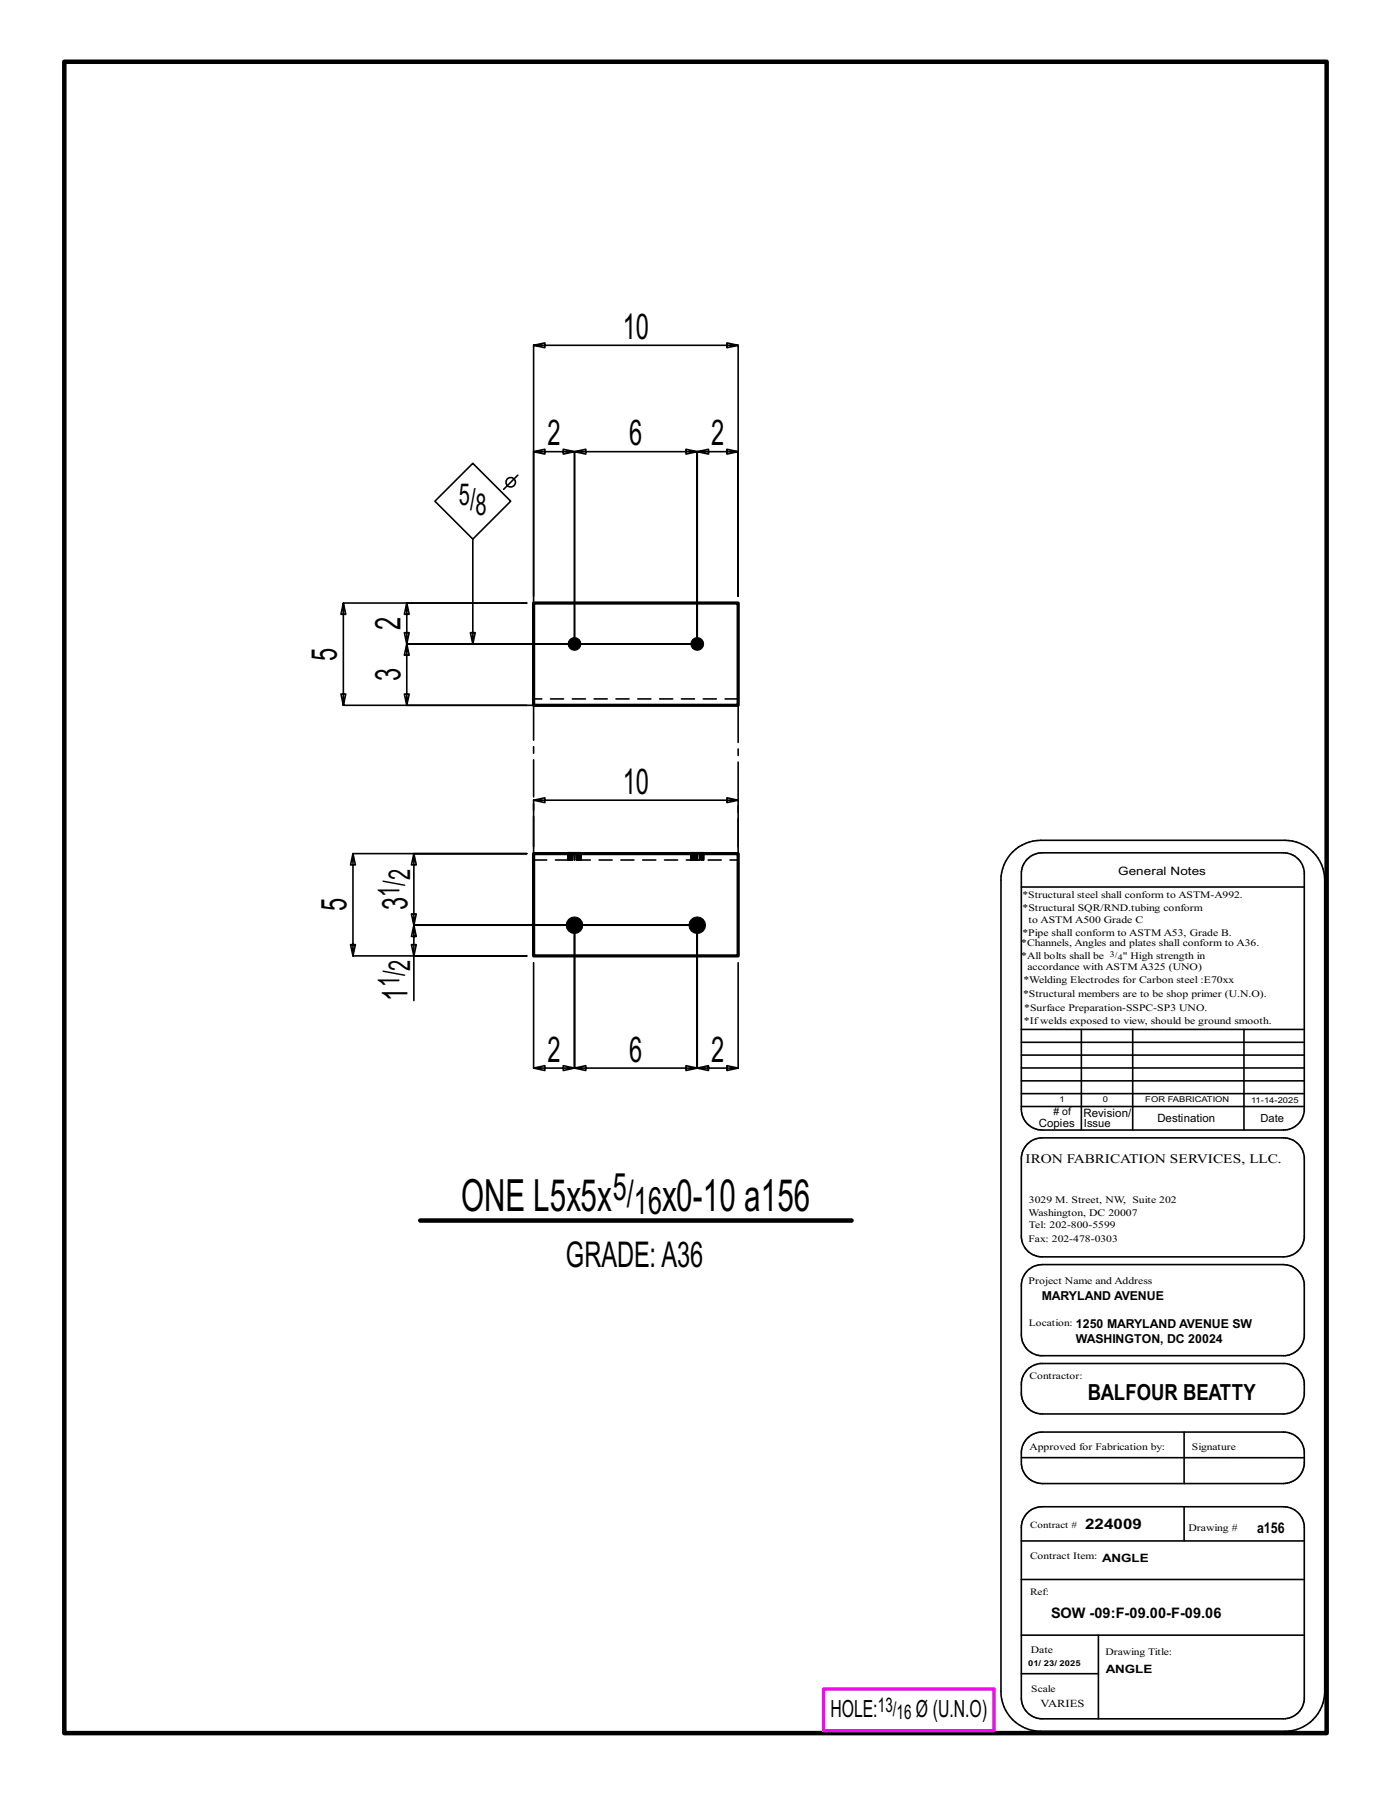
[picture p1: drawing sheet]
<svg xmlns="http://www.w3.org/2000/svg" width="216mm" height="279mm" viewBox="0 0 216 279" stroke-linecap="round" stroke-linejoin="round" font-family="sans-serif">
<defs><g id="words">
<g font-size="6.9">
<text x="71.6" y="187.9">ONE L5x5x</text>
<text x="102.8" y="187.9">x0-10 a156</text>
</g>
<g font-size="5.9">
<text x="95.1" y="186.3">5/</text>
<text x="98.4" y="188.4">16</text>
</g>
<g font-size="5.5">
<text x="96.6" y="52.6">10</text>
<text x="85" y="69.1">2</text>
<text x="97.7" y="69.1">6</text>
<text x="110.4" y="69.1">2</text>
<text x="62.1" y="97.8" transform="rotate(-90 62.1 97.8)">2</text>
<text x="52.3" y="102.6" transform="rotate(-90 52.3 102.6)">5</text>
<text x="62.1" y="105.7" transform="rotate(-90 62.1 105.7)">3</text>
<text x="96.6" y="123.2">10</text>
<text x="53.8" y="141.5" transform="rotate(-90 53.8 141.5)">5</text>
<text x="63.2" y="141.3" transform="rotate(-90 63.2 141.3)">3</text>
<text x="63.2" y="155.3" transform="rotate(-90 63.2 155.3)">1</text>
<text x="85" y="164.8">2</text>
<text x="97.7" y="164.8">6</text>
<text x="110.4" y="164.8">2</text>
<text x="87.8" y="196.6">GRADE:A36</text>
</g>
<g font-size="4.7">
<text x="71.2" y="78.3">5/</text>
<text x="73.8" y="80">8</text>
<text x="63.7" y="136.6" transform="rotate(-90 63.7 136.6)">2</text>
<text x="62" y="139.2" transform="rotate(-90 62 139.2)">1/</text>
<text x="62" y="153.3" transform="rotate(-90 62 153.3)">1/</text>
<text x="63.7" y="150.6" transform="rotate(-90 63.7 150.6)">2</text>
</g>
<g font-size="3.7">
<text x="128.9" y="266.6">HOLE:</text>
<text x="142.2" y="266.6">Ø (U.N.O)</text>
</g>
<text font-size="3.4" x="168.8" y="217.4">BALFOUR BEATTY</text>
<g font-size="3.1">
<text x="136.3" y="265.8">13/</text>
<text x="139.2" y="266.9">16</text>
</g>
<g font-size="2.3">
<text x="168.4" y="237.3">224009</text>
<text x="195.1" y="238">a156</text>
<text x="163.1" y="251.2">SOW -09:F-09.00-F-09.06</text>
</g>
<text font-size="2" x="159.2" y="180.5">IRON FABRICATION SERVICES, LLC.</text>
<g font-size="1.9">
<text x="161.7" y="201.8">MARYLAND AVENUE</text>
<text x="167" y="208.5">WASHINGTON, DC 20024</text>
<text x="167" y="206.1">1250 MARYLAND AVENUE SW</text>
</g>
<g font-size="1.8">
<text x="173.6" y="135.8">General Notes</text>
<text x="168.2" y="173.3">Revision/</text>
<text x="161.2" y="174.9">Copies</text>
<text x="179.6" y="174.2">Destination</text>
<text x="171" y="242.4">ANGLE</text>
<text x="171.6" y="259.7">ANGLE</text>
</g>
<g font-size="1.7">
<text x="168.2" y="174.9">Issue</text>
<text x="195.7" y="174.2">Date</text>
<text x="161.5" y="265">VARIES</text>
</g>
<g font-size="1.6">
<text x="158.7" y="141.5">*Structural SQR/RND.tubing conform</text>
<text x="159.7" y="143.3">to ASTM A500 Grade C</text>
<text x="158.5" y="146.9">*Channels, Angles and plates shall conform to A36.</text>
<text x="158.5" y="148.8">*All bolts shall be</text>
<text x="158.7" y="145.2">*Pipe shall conform to ASTM A53, Grade B.</text>
<text x="174.3" y="148.8">&quot; High strength in</text>
<text x="158.8" y="154.8">*Structural members are to be shop primer (U.N.O).</text>
<text x="158.9" y="152.7">*Welding Electrodes for Carbon steel :E70xx</text>
<text x="159.5" y="150.6">accordance with ASTM A325 (UNO)</text>
<text x="158.9" y="158.9">*Ifwelds exposed to view, should be ground smooth.</text>
<text x="159" y="157">*Surface Preparation-SSPC-SP3 UNO.</text>
<text x="163.5" y="173.1"># of</text>
<text x="159.7" y="188.7">Washington, DC 20007</text>
<text x="159.7" y="190.6">Tel: 202-800-5599</text>
<text x="159.7" y="186.8">3029 M. Street, NW, Suite 202</text>
<text x="159.7" y="199.3">Project Name and Address</text>
<text x="159.8" y="225.1">Approved for Fabrication by:</text>
<text x="184.5" y="237.6">Drawing #</text>
<text x="160" y="256.6">Date</text>
</g>
<g font-size="1.5">
<text x="158.7" y="139.4">*Structural steel shall conform to ASTM-A992.</text>
<text x="159.7" y="192.7">Fax: 202-478-0303</text>
<text x="159.7" y="205.8">Location:</text>
<text x="159.8" y="214">Contractor:</text>
<text x="185" y="225.1">Signature</text>
<text x="159.9" y="237.1">Contract #</text>
<text x="159.9" y="241.9">Contract Item:</text>
<text x="159.9" y="247.6">Ref:</text>
<text x="171.6" y="256.9">Drawing Title:</text>
<text x="160.1" y="262.7">Scale</text>
</g>
<g font-size="1.3">
<text x="172.3" y="148.5">3/</text>
<text x="173.5" y="149">4</text>
</g>
<g font-size="1.2">
<text x="164.5" y="171.1">1</text>
<text x="171.2" y="171.1">0</text>
<text x="177.8" y="171.1">FOR FABRICATION</text>
<text x="194.2" y="171.2">11-14-2025</text>
<text x="159.6" y="258.7">01/ 23/ 2025</text>
</g>
</g></defs>
<g fill="none" stroke="#000" stroke-width=".25">
<path d="M73.4 71.9l5.9 5.9-5.9 5.9-5.9-5.9zM80.4 73.8l-2.2 2.2M73.4 83.7v16.3l-.4-1.8h.8l-.4 1.8M82.8 92.5v-38.9l1.8 .4v-.8l-1.8 .4h31.8l-1.8 .4v-.8l1.8 .4v38.9v-22.4l-1.8-.4v.8l1.8-.4h-6.4l1.8-.4v.8l-1.8-.4v29.9v-29.9l-1.7-.4v.8l1.7-.4h-19l1.7-.4v.8l-1.7-.4v29.9v-29.9l-1.8-.4v.8l1.8-.4h-6.4l1.8-.4v.8l-1.8-.4v29.9M81.8 109.5h-28.5l.4-1.8h-.8l.4 1.8v-15.9l.4 1.8h-.8l.4-1.8h28.5h-18.7l-.3 1.8h.7l-.4-1.8v6.4l-.3-1.8h.7l-.4 1.8h45.1h-45.1l-.3 1.7h.7l-.4-1.7v9.5l-.3-1.8h.7l-.4 1.8h26.1M82.8 131.4v-7.2l1.8 .4v-.8l-1.8 .4h31.8l-1.8 .4v-.8l1.8 .4v7.2M157.2 132.3a6.3 6.3 0 0 1 4.3-1.9h37.9a6.2 6.2 0 0 1 6.2 6.2v126a6.2 6.2 0 0 1-6.2 6.1h-37.9a6.1 6.1 0 0 1-6.1-6.1v-126a6.1 6.1 0 0 1 1.8-4.3zM158.5 137.7h43.9M159.5 133.3a3.3 3.3 0 0 1 2.3-.9h37.4a3.3 3.3 0 0 1 3.2 2.9v37.2a3.2 3.2 0 0 1-3.2 2.9h-37.4a3.2 3.2 0 0 1-3.3-3.2v-36.6a3.2 3.2 0 0 1 1-2.3zM63.9 146.6h.7l-.4 1.8zM64.2 148.4v-4.8l.4 1.8h-.7l.3-1.8h44h-44l.4-1.7h-.7l.3 1.7v-11.1l.4 1.8h-.7l.3-1.8h17.6h-27l-.4 1.8h.8l-.4-1.8v15.9l-.4-1.8h.8l-.4 1.8h27h-17.6v6.9M82.8 149.4v16.4l1.8 .4v-.8l-1.8 .4h6.4l-1.8 .4v-.8l1.8 .4v-22.2v22.2l1.7 .4v-.8l-1.7 .4h19l-1.7 .4v-.8l1.7 .4v-22.2v22.2l1.8 .4v-.8l-1.8 .4h6.4l-1.8 .4v-.8l1.8 .4v-16.4"/>
<path d="M158.5 159.8h43.9M167.8 159.8v15.6M175.8 159.8v15.6M193.1 159.8v15.6M158.5 165.8h43.9M158.5 167.8h43.9M158.5 163.8h43.9M158.5 161.8h43.9M158.5 171.8h43.9M158.5 169.8h43.9M159.5 177.6a3.3 3.3 0 0 1 2.3-1h37.4a3.3 3.3 0 0 1 3.2 3v12.6a3.3 3.3 0 0 1-3.2 2.9h-37.4a3.2 3.2 0 0 1-3.3-3.2v-12a3.2 3.2 0 0 1 1-2.3zM159.5 197.2l1-.7 1.3-.2h37.4a3.3 3.3 0 0 1 3.2 2.9v8.3a3.2 3.2 0 0 1-2.9 2.9h-38.1a3.3 3.3 0 0 1-2.9-3.2v-8l.3-.9z"/>
<path d="M159.5 212.6l.7-.6 1.2-.4h37.8a3.2 3.2 0 0 1 3.2 3v2a3.3 3.3 0 0 1-3.2 2.9h-37.4a3.2 3.2 0 0 1-3.3-3.3v-1.3a3.3 3.3 0 0 1 1-2.3zM158.5 239.2h43.9M158.5 226.3h43.9M159.5 234.8a3.3 3.3 0 0 1 2.3-.9h37.4a3.3 3.3 0 0 1 3.2 2.9v27.1a3.3 3.3 0 0 1-3.2 2.9h-37.4a3.2 3.2 0 0 1-3.3-3.2v-26.5a3.2 3.2 0 0 1 1-2.3zM159.5 223.2a3.3 3.3 0 0 1 2.3-.9h37.4a3.3 3.3 0 0 1 3.2 2.9v2.1a3.3 3.3 0 0 1-3.2 3h-37.4a3.3 3.3 0 0 1-3.3-3.3v-1.5a3.2 3.2 0 0 1 1-2.3zM183.8 222.3v8M183.8 233.9v5.3M158.5 245.2h43.9M158.5 259.8h12M158.5 253.8h43.9M170.5 253.8v13"/>
<circle cx="79.3" cy="74.9" r=".74"/>
</g>
<path d="M10 9.6h195.9v259.4h-195.9zM65.2 189.5h67" fill="none" stroke="#000" stroke-width=".7"/>
<path d="M127.8 262.2h26.5v6.4h-26.5z" fill="none" stroke="#f0f" stroke-width=".5"/>
<g fill="#000" stroke="#000" stroke-width=".16">
<circle cx="89.2" cy="100" r=".99"/>
<circle cx="108.2" cy="100" r=".99"/>
<circle cx="89.2" cy="143.6" r="1.29"/>
<circle cx="108.2" cy="143.6" r="1.29"/>
</g>
<path d="M82.8 93.6h31.8v15.9h-31.8zM82.8 132.5h31.8v15.9h-31.8zM88.2 132.5h2M107.2 132.5h2" fill="none" stroke="#000" stroke-width=".5"/>
<g fill="none" stroke="#000" stroke-width=".25" stroke-dasharray="2 1.4">
<path d="M114.6 108.5h-31.8M82.8 133.5h31.8M88.2 132.5l.1 1zM88.2 132.5l.1 1M88.3 132.5h.2v1h-.2zM88.3 133.5v-1v1h.2M88.5 132.5h.3v1h-.3zM88.5 133.5v-1v1h.3M88.8 132.5h.4v1h-.4zM88.8 133.5v-1v1h.4M89.2 132.5h.4v1h-.4zM89.2 133.5v-1v1h.4"/>
<path d="M89.6 132.5h.3v1h-.3zM89.6 133.5v-1v1h.3M89.9 132.5h.2v1h-.2zM89.9 133.5v-1v1h.2M90.1 132.5l.1 1zM90.1 133.5v-1l.1 1M90.2 133.5v-1M107.2 132.5l.1 1zM107.2 132.5l.1 1M107.3 132.5h.2v1h-.2zM107.3 133.5v-1v1h.2M107.5 132.5h.3v1h-.3z"/>
<path d="M107.5 133.5v-1v1h.3M107.8 132.5h.4v1h-.4zM107.8 133.5v-1v1h.4M108.2 132.5h.4v1h-.4zM108.2 133.5v-1v1h.4M108.6 132.5h.3v1h-.3zM108.6 133.5v-1v1h.3M108.9 132.5h.2v1h-.2zM108.9 133.5v-1v1h.2M109.1 132.5l.1 1zM109.1 133.5v-1l.1 1M109.2 133.5v-1"/>
</g>
<path d="M114.6 109.5v23M82.8 132.5v-23" fill="none" stroke="#000" stroke-width=".25" stroke-dasharray="5.8 1 1 1"/>
<use href="#words"/>
</svg>
